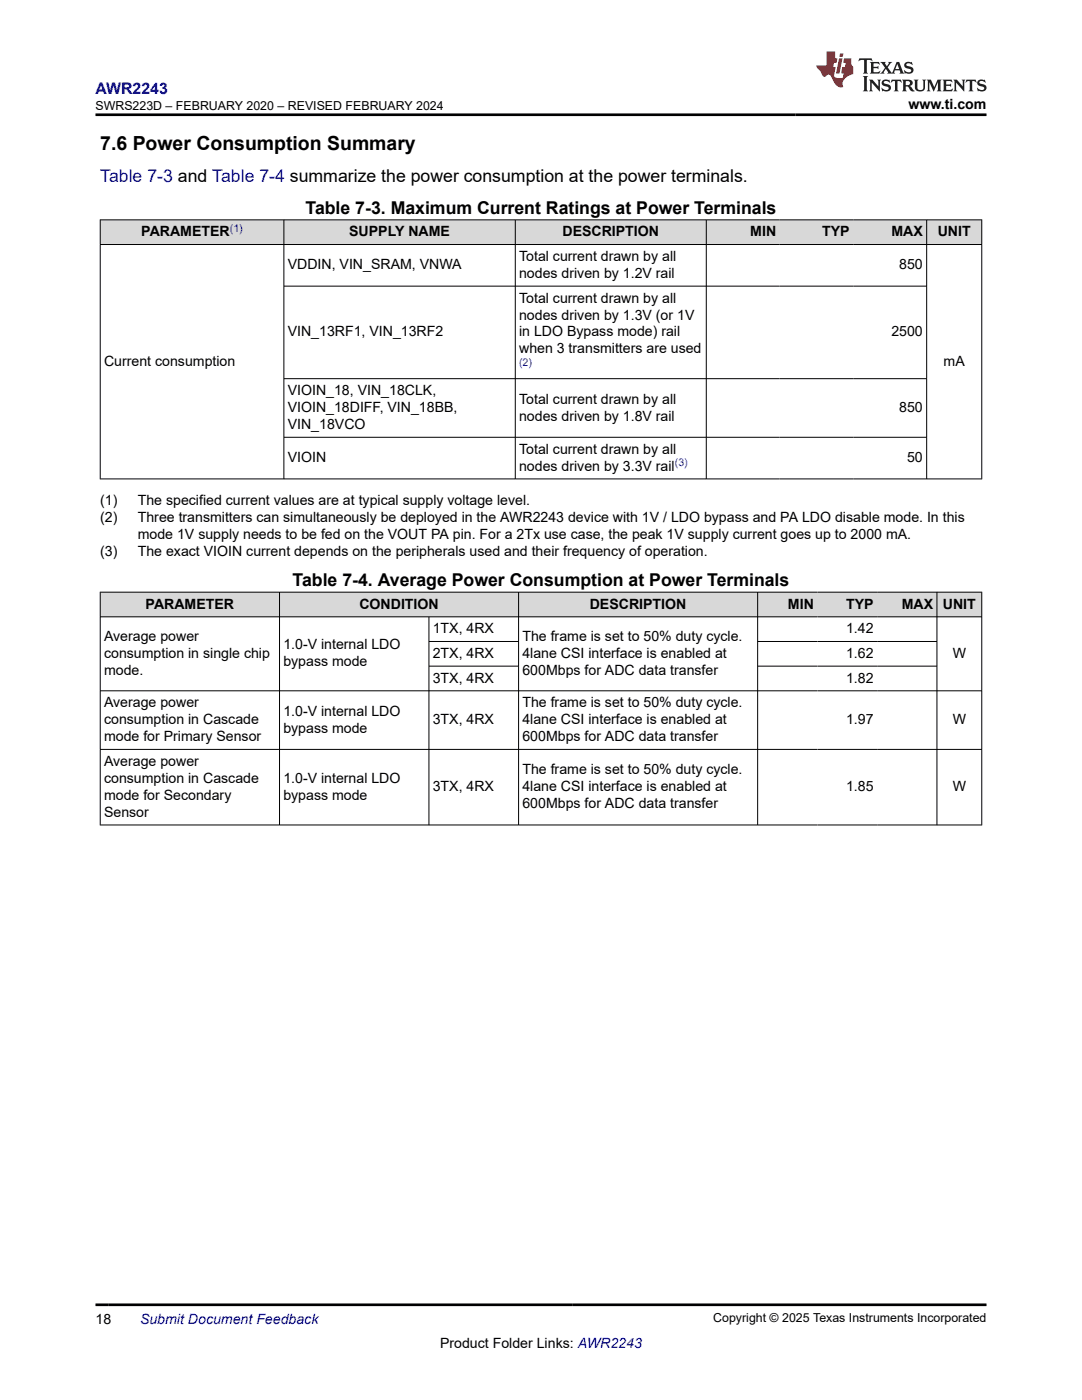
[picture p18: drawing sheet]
<svg xmlns="http://www.w3.org/2000/svg" width="216mm" height="279mm" viewBox="0 0 216 279" stroke-linecap="round" stroke-linejoin="round" font-family="sans-serif">
<defs><g id="words">
<text font-size="3.9" x="20" y="29.9">7.6 Power Consumption Summary</text>
<text font-size="3.5" fill="#00f" x="20" y="36.4">Table 7-3 and Table 7-4 summarize the power consumption at the power terminals.</text>
<g font-size="3.5">
<text x="61" y="42.7">Table 7-3. Maximum Current Ratings at Power Terminals</text>
<text x="58.4" y="117">Table 7-4. Average Power Consumption at Power Terminals</text>
</g>
<text font-size="3.2" fill="#00f" x="19" y="18.7">AWR2243</text>
<g font-size="2.8">
<text x="181.3" y="21.8">www.ti.com</text>
<text x="28.2" y="47.2">PARAMETER</text>
<text x="69.7" y="47.2">SUPPLY NAME</text>
<text x="112.2" y="47.2">DESCRIPTION</text>
<text x="149.7" y="47.2">MIN</text>
<text x="164.1" y="47.2">TYP</text>
<text x="177.9" y="47.2">MAX</text>
<text x="187.1" y="47.2">UNIT</text>
<text x="57.4" y="53.8">VDDIN, VIN_SRAM, VNWA</text>
<text x="103.6" y="52.1">Total current drawn by all</text>
<text x="179.4" y="53.8">850</text>
<text x="103.6" y="55.5">nodes driven by 1.2V rail</text>
<text x="103.6" y="60.4">Total current drawn by all</text>
<text x="103.6" y="63.8">nodes driven by 1.3V (or 1V</text>
<text x="57.4" y="67.2">VIN_13RF1, VIN_13RF2</text>
<text x="103.6" y="67.2">in LDO Bypass mode) rail</text>
<text x="103.6" y="70.5">when 3 transmitters are used</text>
<text x="177.9" y="67.2">2500</text>
<text x="20.8" y="73">Current consumption</text>
<text x="188.3" y="73">mA</text>
<text x="57.4" y="78.8">VIOIN_18, VIN_18CLK,</text>
<text x="57.4" y="82.2">VIOIN_18DIFF, VIN_18BB,</text>
<text x="103.6" y="80.5">Total current drawn by all</text>
<text x="103.6" y="83.9">nodes driven by 1.8V rail</text>
<text x="179.4" y="82.2">850</text>
<text x="57.4" y="85.6">VIN_18VCO</text>
<text x="57.4" y="92.2">VIOIN</text>
<text x="103.6" y="90.5">Total current drawn by all</text>
<text x="103.6" y="93.9">nodes driven by 3.3V rail</text>
<text x="181" y="92.2">50</text>
<text x="20" y="100.7">(1)</text>
<text x="27.5" y="100.7">The specified current values are at typical supply voltage level.</text>
<text x="20" y="104.1">(2)</text>
<text x="27.5" y="104.1">Three transmitters can simultaneously be deployed in the AWR2243 device with 1V / LDO bypass and PA LDO disable mode. In this</text>
<text x="27.5" y="107.5">mode 1V supply needs to be fed on the VOUT PA pin. For a 2Tx use case, the peak 1V supply current goes up to 2000 mA.</text>
<text x="20" y="110.9">(3)</text>
<text x="27.5" y="110.9">The exact VIOIN current depends on the peripherals used and their frequency of operation.</text>
<text x="29.1" y="121.5">PARAMETER</text>
<text x="71.7" y="121.5">CONDITION</text>
<text x="117.7" y="121.5">DESCRIPTION</text>
<text x="157.2" y="121.5">MIN</text>
<text x="168.8" y="121.5">TYP</text>
<text x="179.9" y="121.5">MAX</text>
<text x="188.1" y="121.5">UNIT</text>
<text x="20.8" y="127.9">Average power</text>
<text x="20.8" y="131.3">consumption in single chip</text>
<text x="56.5" y="129.6">1.0-V internal LDO</text>
<text x="86.4" y="126.4">1TX, 4RX</text>
<text x="86.4" y="131.3">2TX, 4RX</text>
<text x="104.2" y="127.9">The frame is set to 50% duty cycle.</text>
<text x="104.2" y="131.3">4lane CSI interface is enabled at</text>
<text x="168.8" y="126.4">1.42</text>
<text x="168.8" y="131.3">1.62</text>
<text x="190.1" y="131.3">W</text>
<text x="20.8" y="134.7">mode.</text>
<text x="56.5" y="133">bypass mode</text>
<text x="86.4" y="136.2">3TX, 4RX</text>
<text x="104.2" y="134.7">600Mbps for ADC data transfer</text>
<text x="168.8" y="136.2">1.82</text>
<text x="20.8" y="141.1">Average power</text>
<text x="56.5" y="142.8">1.0-V internal LDO</text>
<text x="104.2" y="141.1">The frame is set to 50% duty cycle.</text>
<text x="20.8" y="144.5">consumption in Cascade</text>
<text x="20.8" y="147.9">mode for Primary Sensor</text>
<text x="56.5" y="146.2">bypass mode</text>
<text x="86.4" y="144.5">3TX, 4RX</text>
<text x="104.2" y="144.5">4lane CSI interface is enabled at</text>
<text x="104.2" y="147.9">600Mbps for ADC data transfer</text>
<text x="168.8" y="144.5">1.97</text>
<text x="190.1" y="144.5">W</text>
<text x="20.8" y="152.8">Average power</text>
<text x="104.2" y="154.5">The frame is set to 50% duty cycle.</text>
<text x="20.8" y="156.2">consumption in Cascade</text>
<text x="20.8" y="159.6">mode for Secondary</text>
<text x="56.5" y="156.2">1.0-V internal LDO</text>
<text x="56.5" y="159.6">bypass mode</text>
<text x="86.4" y="157.9">3TX, 4RX</text>
<text x="104.2" y="157.9">4lane CSI interface is enabled at</text>
<text x="104.2" y="161.3">600Mbps for ADC data transfer</text>
<text x="168.8" y="157.9">1.85</text>
<text x="190.1" y="157.9">W</text>
<text x="20.8" y="163">Sensor</text>
<text x="19" y="264.2">18</text>
<text x="87.8" y="269">Product Folder Links: AWR2243</text>
</g>
<text font-size="2.8" fill="#00f" x="27.9" y="264.2">Submit Document Feedback</text>
<g font-size="2.5">
<text x="19" y="21.9">SWRS223D – FEBRUARY 2020 – REVISED FEBRUARY 2024</text>
<text x="142.3" y="263.9">Copyright © 2025 Texas Instruments Incorporated</text>
</g>
<g font-size="2.1" fill="#00f">
<text x="45.9" y="46.2">(1)</text>
<text x="103.6" y="73">(2)</text>
<text x="134.6" y="93">(3)</text>
</g>
</g></defs>
<g fill="#d8d8d8">
<path d="M20 43.9h175.9v4.9h-175.9z" fill-rule="evenodd"/>
<path d="M20.1 43.9h36.5v4.8h-36.5z" fill-rule="evenodd"/>
<path d="M56.7 43.9h46.1v4.8h-46.1z" fill-rule="evenodd"/>
<path d="M102.9 43.9h38v4.8h-38z" fill-rule="evenodd"/>
<path d="M141 43.9h14.6v4.8h-14.6z" fill-rule="evenodd"/>
<path d="M155.6 43.9h14.6v4.8h-14.6z" fill-rule="evenodd"/>
<path d="M170.2 43.9h14.6v4.8h-14.6z" fill-rule="evenodd"/>
<path d="M185 43.9h10.8v4.8h-10.8z" fill-rule="evenodd"/>
</g>
<path d="M19.9 43.9h176.1M19.9 48.8h176.1M20 43.8v51.8M56.6 43.8v51.8M56.6 57.1h128.4M102.8 43.8v51.8M140.9 43.8v51.8M184.9 43.8v51.8M195.9 43.8v51.8M56.6 75.6h128.4M19.9 95.6h176.1M56.6 87.3h128.4" fill="none" stroke="#000" stroke-width=".2"/>
<g fill="#d8d8d8">
<path d="M20 118.2h175.9v4.9h-175.9z" fill-rule="evenodd"/>
<path d="M20.1 118.2h35.6v4.8h-35.6z" fill-rule="evenodd"/>
<path d="M55.8 118.2h47.6v4.8h-47.6z" fill-rule="evenodd"/>
<path d="M103.5 118.2h47.6v4.8h-47.6z" fill-rule="evenodd"/>
<path d="M151.2 118.2h11.9v4.8h-11.9z" fill-rule="evenodd"/>
<path d="M163.1 118.2h11.9v4.8h-11.9z" fill-rule="evenodd"/>
<path d="M175 118.2h11.9v4.8h-11.9z" fill-rule="evenodd"/>
<path d="M187 118.2h8.8v4.8h-8.8z" fill-rule="evenodd"/>
</g>
<g fill="none" stroke="#000" stroke-width=".2">
<path d="M19.9 118.2h176.1M20 118.1v46.6M55.8 118.1v46.6M103.5 118.1v46.6M151.2 118.1v46.6M187 118.1v46.6M195.9 118.1v46.6M19.9 123.1h176.1M19.9 137.9h176.1M85.6 123.1v41.6M85.6 128h17.9M85.6 132.9h17.9"/>
<path d="M151.2 128h35.8M151.2 132.9h35.8M19.9 149.6h176.1M19.9 164.6h176.1"/>
</g>
<path d="M171.5 11.6l-.2 .6 .5-.2h.6v.1v2.2l-.2 .4h1l-.2-.4v-2.2v-.1h.5l.6 .2-.2-.6zM173.6 12.4l.2 .3v1.6l-.2 .4h1.9l.1-.6a1.08 1.08 0 0 1-1.3 .2v-.7h.6l.4 .2v-.7l-.4 .2h-.6v-.5l.2-.2a1 1 0 0 1 1 .3l-.1-.5zM175.7 12.4l.9 1.1-1 1.2h.9l-.2-.2 .5-.8 .4 .8-.2 .2h1.6l-.2-.2 .2-.5h.9l.1 .5-.1 .2h.9l-.2-.4-.8-1.9h-.5l-.9 2.1-.9-1.1 .9-1h-.8l.2 .2-.4 .6-.4-.6 .2-.2zM179 12.8l.4 1h-.7zM180.7 12.5a.65 .65 0 0 0-.2 .7 .65 .65 0 0 0 .6 .5l.6 .1 .1 .3a.79 .79 0 0 1-.7 .4 .79 .79 0 0 1-.7-.5l.1 .7 .2-.1a.93 .93 0 0 0 1.1 0 .93 .93 0 0 0 .4-.9 1.46 1.46 0 0 0-1.2-.6l-.1-.3a1.09 1.09 0 0 1 1.2 .2l-.2-.6-.1 .1-.5-.2zM172.2 15.2l.2 .4v2.2l-.2 .4h1l-.2-.4v-2.2l.2-.4zM173.4 15.9l.2 .4v1.5l-.2 .4h.8l-.3-.4 .1-1.3 1.6 1.8v-2l.2-.4h-.7l.1 .2 .1 1.1-1.2-1.3zM176.2 16a.65 .65 0 0 0-.2 .8 .65 .65 0 0 0 .6 .4l.6 .2 .1 .2a.79 .79 0 0 1-.7 .4 .79 .79 0 0 1-.7-.5l.1 .7 .2-.1a.93 .93 0 0 0 1.1 .1 .93 .93 0 0 0 .4-1 1.46 1.46 0 0 0-1.2-.5l-.1-.4a1.09 1.09 0 0 1 1.2 .2l-.1-.6-.2 .1-.5-.1zM177.9 15.9l-.1 .6a.63 .63 0 0 1 .8-.3v1.6l-.3 .4h1l-.2-.4v-1.6a.66 .66 0 0 1 .8 .3l-.1-.6zM180 15.9l.2 .4v1.5l-.2 .4h1l-.2-.2-.1-.7h.5l.1 .2a.79 .79 0 0 0 1.2 .6l-1-.9a.61 .61 0 0 0 .6-.6 .61 .61 0 0 0-.5-.7zM180.8 16.2h.1a.47 .47 0 0 1 .5 .1 .47 .47 0 0 1 .1 .5l-.1 .1-.7 .1zM182.3 15.9l.2 .2a2.27 2.27 0 0 0 .4 2 1.04 1.04 0 0 0 1.7-.7v-1.3l.2-.2h-.8l.2 .4v1.1a.6 .6 0 0 1-.6 .6 .6 .6 0 0 1-.6-.6v-1.1l.3-.4zM184.9 15.9l.2 .4v1.5l-.2 .4h.8l-.3-.4v-1.4l.9 1.9 .9-1.9v1.4l-.3 .4h1l-.2-.4v-1.5l.2-.4h-.8l-.7 1.5-.6-1.5zM188.1 15.9l.2 .4v1.5l-.2 .4h1.9l.1-.6a1.09 1.09 0 0 1-1.3 .2v-.7h.6l.4 .2v-.6l-.4 .2h-.6v-.6l.2-.1a1.01 1.01 0 0 1 1 .3l-.1-.6zM190.2 15.9l.3 .4v1.5l-.3 .4h.8l-.2-.4v-1.3l1.6 1.8v-2l.2-.4h-.7l.2 .2v1.1l-1.2-1.3zM192.8 15.9l-.1 .6a.63 .63 0 0 1 .8-.3v1.6l-.3 .4h1l-.2-.4v-1.6a.66 .66 0 0 1 .8 .3l-.1-.6zM195.2 16a.65 .65 0 0 0-.2 .8 .65 .65 0 0 0 .6 .4l.6 .2 .2 .2a.79 .79 0 0 1-.7 .4 .79 .79 0 0 1-.7-.5l.1 .7 .2-.1a.93 .93 0 0 0 1 .1 .93 .93 0 0 0 .5-1 1.46 1.46 0 0 0-1.3-.5v-.4a1.09 1.09 0 0 1 1.2 .2l-.2-.6-.2 .1-.5-.1z" fill="#231f20"/>
<path d="M164.9 10.3v2.7h-2l.1 .4 .8 1a.95 .95 0 0 0 1 .9 .59 .59 0 0 1 .5-.4 .59 .59 0 0 1 .5 .3l.4 .8a1.59 1.59 0 0 0 2.1 1.4 1.61 1.61 0 0 1 1-2.3l1-.3-.1-1.5a1.59 1.59 0 0 1-.3-1.7h-1.5l-.2 .9h.6l-.2 .9h-.5l-.2 .9v.3l.4 .1-.1 .9h-.7a.73 .73 0 0 1-1-.7l.3-1.5h-.5l.1-.9h.5l.2-.9h-.5v-1.3zM167.4 11.6l-.6 3.1h.7l.6-3.1zM167.6 10.7l-.1 .6h.7l.1-.6z" fill="#ed1c24"/>
<path d="M19 22.9h177.8M19 260.4h177.8" fill="none" stroke="#000" stroke-width=".53"/>
<use href="#words"/>
</svg>
